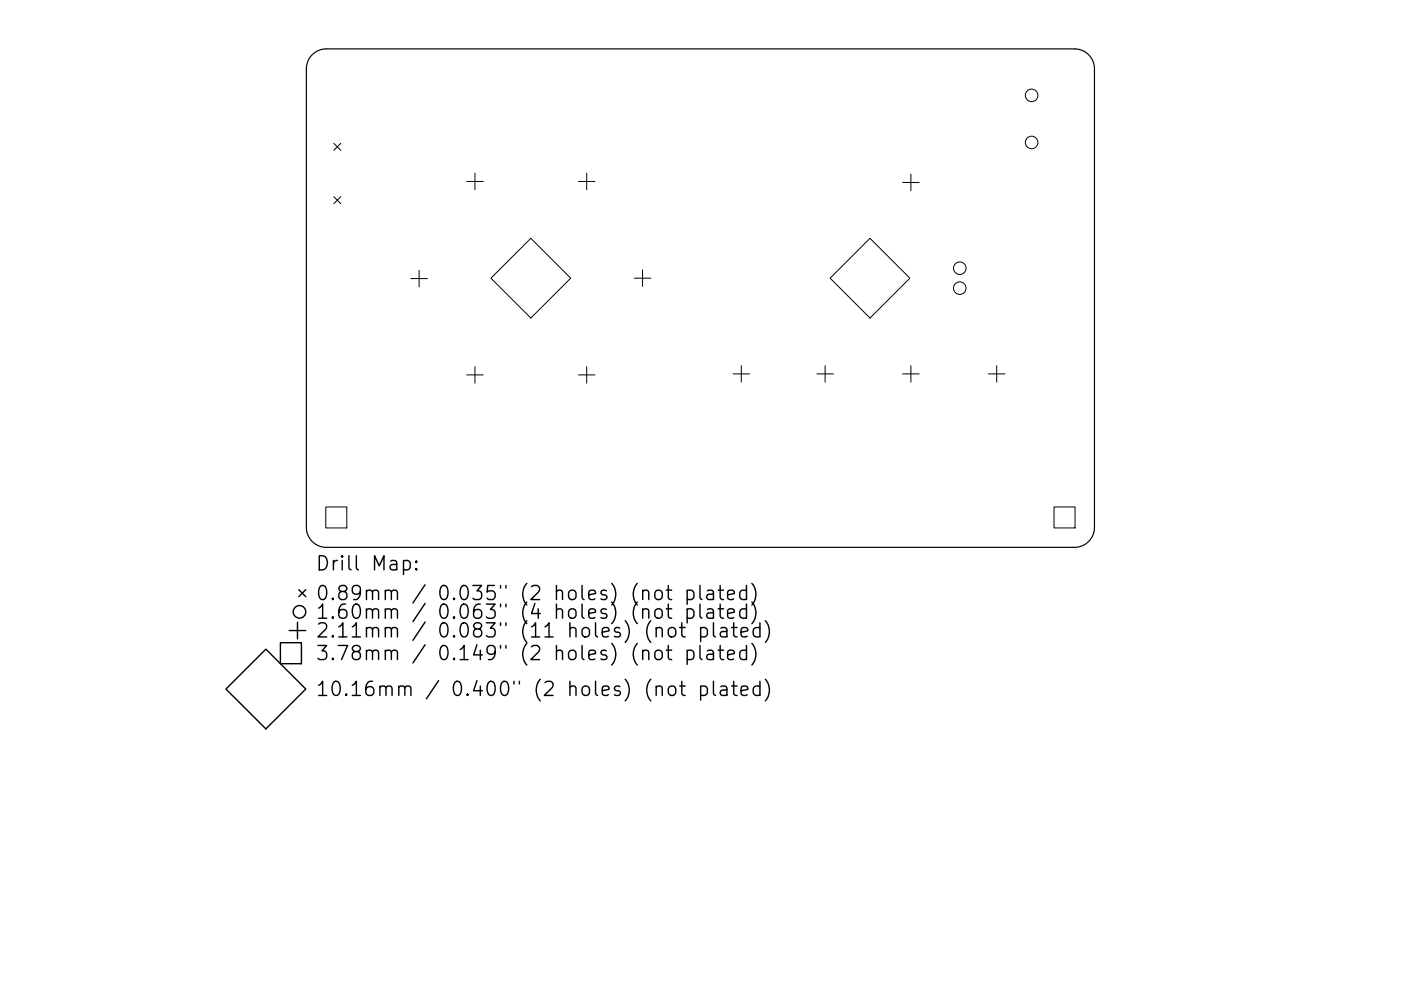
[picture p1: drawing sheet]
<svg xmlns="http://www.w3.org/2000/svg" width="297mm" height="210mm" viewBox="0 0 297 210" stroke-linecap="round" stroke-linejoin="round" font-family="sans-serif">
<defs><g id="words">
<g font-size="4.2">
<text x="66.8" y="121.1">Drill Map:</text>
<text x="66.8" y="127.4">0.89mm / 0.035&quot; (2 holes) (not plated)</text>
<text x="66.8" y="131.3">1.60mm / 0.063&quot; (4 holes) (not plated)</text>
<text x="66.8" y="135.3">2.11mm / 0.083&quot; (11 holes) (not plated)</text>
<text x="66.8" y="140.1">3.78mm / 0.149&quot; (2 holes) (not plated)</text>
<text x="66.8" y="147.7">10.16mm / 0.400&quot; (2 holes) (not plated)</text>
</g>
</g></defs>
<path d="M66.2 11.6a4.2 4.2 0 0 1 3-1.2h158.6a4.2 4.2 0 0 1 4.2 4.2v97.3a4.2 4.2 0 0 1-4.2 4.2h-158.6a4.2 4.2 0 0 1-4.2-4.2v-97.3a4.2 4.2 0 0 1 1.2-3z" fill="none" stroke="#000" stroke-width=".25"/>
<g fill="none" stroke="#000" stroke-width=".21">
<path d="M70.8 30.4l1.5 1.5M72.3 30.4l-1.5 1.5M98.9 38.5h3.6M100.7 36.7v3.6M122.6 38.5h3.5M124.4 36.7v3.6M191.4 38.7h3.5M193.1 37v3.5M70.8 41.7l1.5 1.5M72.3 41.7l-1.5 1.5M87.1 59.1h3.5M88.9 57.3v3.6"/>
<path d="M112.5 50.6l8.5 8.4-8.5 8.5-8.4-8.5zM134.5 59h3.5M136.2 57.3v3.5M184.5 50.6l8.4 8.4-8.4 8.5-8.5-8.5zM98.9 79.5h3.6M100.7 77.8v3.5M122.6 79.5h3.5M124.4 77.8v3.5M155.4 79.3h3.5M157.2 77.6v3.5M173.2 79.3h3.5M174.9 77.6v3.5"/>
<path d="M191.4 79.3h3.5M193.1 77.6v3.5M209.6 79.3h3.5M211.3 77.6v3.5M69.1 107.6h4.4v4.4h-4.4zM223.5 107.6h4.4v4.4h-4.4z"/>
<circle cx="218.7" cy="20.2" r="1.33"/>
<circle cx="218.7" cy="30.2" r="1.33"/>
<circle cx="203.5" cy="56.9" r="1.33"/>
<circle cx="203.5" cy="61.1" r="1.33"/>
</g>
<g fill="none" stroke="#000" stroke-width=".3">
<path d="M85.6 119.1l.8-.2 .6 .6v.8l-.3 .5-.3 .1-.8-.1M88.3 119.1l.1 .1-.1 .1-.2-.1 .2-.1v.2M59.5 136.4h4.4v4.4h-4.4zM61.3 133.8h3.5M63.1 132v3.5M63.3 125.1l1.5 1.5M64.8 125.1l-1.5 1.5M88.3 120.6l.1 .2-.1 .1-.2-.1 .2-.2v.3M139 138.2a.81 .81 0 0 1 .8-.3 .81 .81 0 0 1 .6 .6v.9a.81 .81 0 0 1-.8 .6 .81 .81 0 0 1-.8-.6v-.9zM139.1 125.4a.81 .81 0 0 1 1.3 .4v.8a.81 .81 0 0 1-.8 .6 .81 .81 0 0 1-.8-.6v-.8zM139.1 129.3a.81 .81 0 0 1 1.3 .4v.9a.81 .81 0 0 1-.8 .6 .81 .81 0 0 1-.8-.6v-.9zM141.3 125.2h1.1"/>
<path d="M141.3 129.2h1.1M141.3 137.9h1.1M141.7 124.2v2.6l.1 .3 .6 .1M141.7 128.2v2.5l.1 .3 .6 .2M141.7 136.9v2.6l.1 .3 .6 .1M141.8 133.4a.81 .81 0 0 1 .8-.3 .81 .81 0 0 1 .7 .6v.9a.81 .81 0 0 1-.8 .6 .81 .81 0 0 1-.8-.6v-.9zM144.1 133.1h1.2M144.6 132.1v2.6l.1 .3 .6 .1M145.7 125.4l.9-.2 .5 .6v.8l-.3 .5-.2 .1-.9-.1M145.7 129.3l.9-.1 .5 .5v.9l-.3 .4-.2 .2-.9-.2M145.7 138.1l.9-.2 .5 .6v.9l-.3 .4-.2 .1-.9-.1M145.7 125.2v3"/>
<path d="M145.7 129.2v3M145.7 137.9v3M148.4 124.2v2.6l.4 .4M148.4 128.2v2.5l.4 .5M148.4 136.9v2.6l.4 .4M148.6 133.3l.8-.2 .6 .6v.9l-.3 .4-.3 .1-.8-.1M148.6 133.1v3M150 125.4l.3-.2 .8 .2 .2 .2v1.6M150 129.3l.3-.1 .8 .1 .2 .3v1.6M150 138.1l.3-.2 .8 .2 .2 .3v1.5M151.3 125.9l-1 .2a.59 .59 0 0 0-.5 .5 .59 .59 0 0 0 .5 .6l1-.1M151.3 129.9l-1 .1a.59 .59 0 0 0-.5 .6 .59 .59 0 0 0 .5 .6l1-.2"/>
<path d="M151.3 132.1v2.6l.4 .4M151.3 138.7l-1 .1a.59 .59 0 0 0-.5 .6 .59 .59 0 0 0 .5 .5l1-.1M152.3 125.2h1.1M152.3 129.2h1.1M152.3 137.9h1.1M152.7 124.2v2.6l.1 .3 .6 .1M152.7 128.2v2.5l.1 .3 .6 .2M152.7 136.9v2.6l.1 .3 .6 .1M152.8 133.3l.3-.2 .9 .2 .1 .3v1.5M154.1 133.8l-1 .2a.59 .59 0 0 0-.4 .6 .59 .59 0 0 0 .4 .5l1-.1M154.3 126.2l1.4-.3-.1-.5-.9-.2-.4 .4v1.2l.1 .3 .3 .1 .9-.1M154.3 130.2l1.4-.3-.1-.6-.9-.1-.4 .4v1.1l.1 .3 .3 .2 .9-.2"/>
<path d="M154.3 138.9l1.4-.2-.1-.6-.9-.2-.4 .5v1.1l.1 .3 .3 .1 .9-.1M155.1 133.1h1.2M155.6 132.1v2.6l.1 .3 .6 .1M157.1 134.1l1.5-.3-.2-.5-.8-.2-.5 .5v1.1l.2 .3 .3 .1 .8-.1M158.3 125.4l-.9-.2-.6 .6v.8l.3 .5 .3 .1 .9-.1M158.3 129.3l-.9-.1-.6 .5v.9l.3 .4 .3 .2 .9-.2M158.3 138.1l-.9-.2-.6 .6v.9l.3 .4 .3 .1 .9-.1M158.3 124.2v3M158.3 128.2v3M158.3 136.9v3M159.4 123.8a3.4 3.4 0 0 1 0 4.6M159.4 127.7a3.4 3.4 0 0 1 0 4.6"/>
<path d="M159.4 136.5a3.4 3.4 0 0 1 0 4.6M161.1 133.3l-.8-.2-.6 .6v.9l.3 .4 .3 .1 .8-.1M161.1 132.1v3M162.3 131.7a3.4 3.4 0 0 1 0 4.6M47.9 146.2l8.5-8.5 8.4 8.5-8.4 8.5zM142 145.7a.81 .81 0 0 1 1.3 .4v.9a.81 .81 0 0 1-.8 .6 .81 .81 0 0 1-.8-.6v-.9zM144.1 145.5h1.2M144.6 144.5v2.6l.1 .3 .6 .1M148.6 145.7l.8-.2 .6 .6v.9l-.3 .4-.3 .1-.8-.1M148.6 145.5v3M151.3 144.5v2.6l.4 .4M152.8 145.7l.3-.2 .9 .2 .1 .3v1.5"/>
<path d="M154.1 146.3l-1 .1a.59 .59 0 0 0-.4 .6 .59 .59 0 0 0 .4 .5l1-.1M155.1 145.5h1.2M155.6 144.5v2.6l.1 .3 .6 .1M157.1 146.5l1.5-.2-.2-.6-.8-.2-.5 .5v1.1l.2 .3 .3 .1 .8-.1M161.1 145.7l-.8-.2-.6 .6v.9l.3 .4 .3 .1 .8-.1M161.1 144.5v3M162.3 144.1a3.4 3.4 0 0 1 0 4.6"/>
<circle cx="63.5" cy="129.8" r="1.33"/>
</g>
<use href="#words"/>
</svg>
